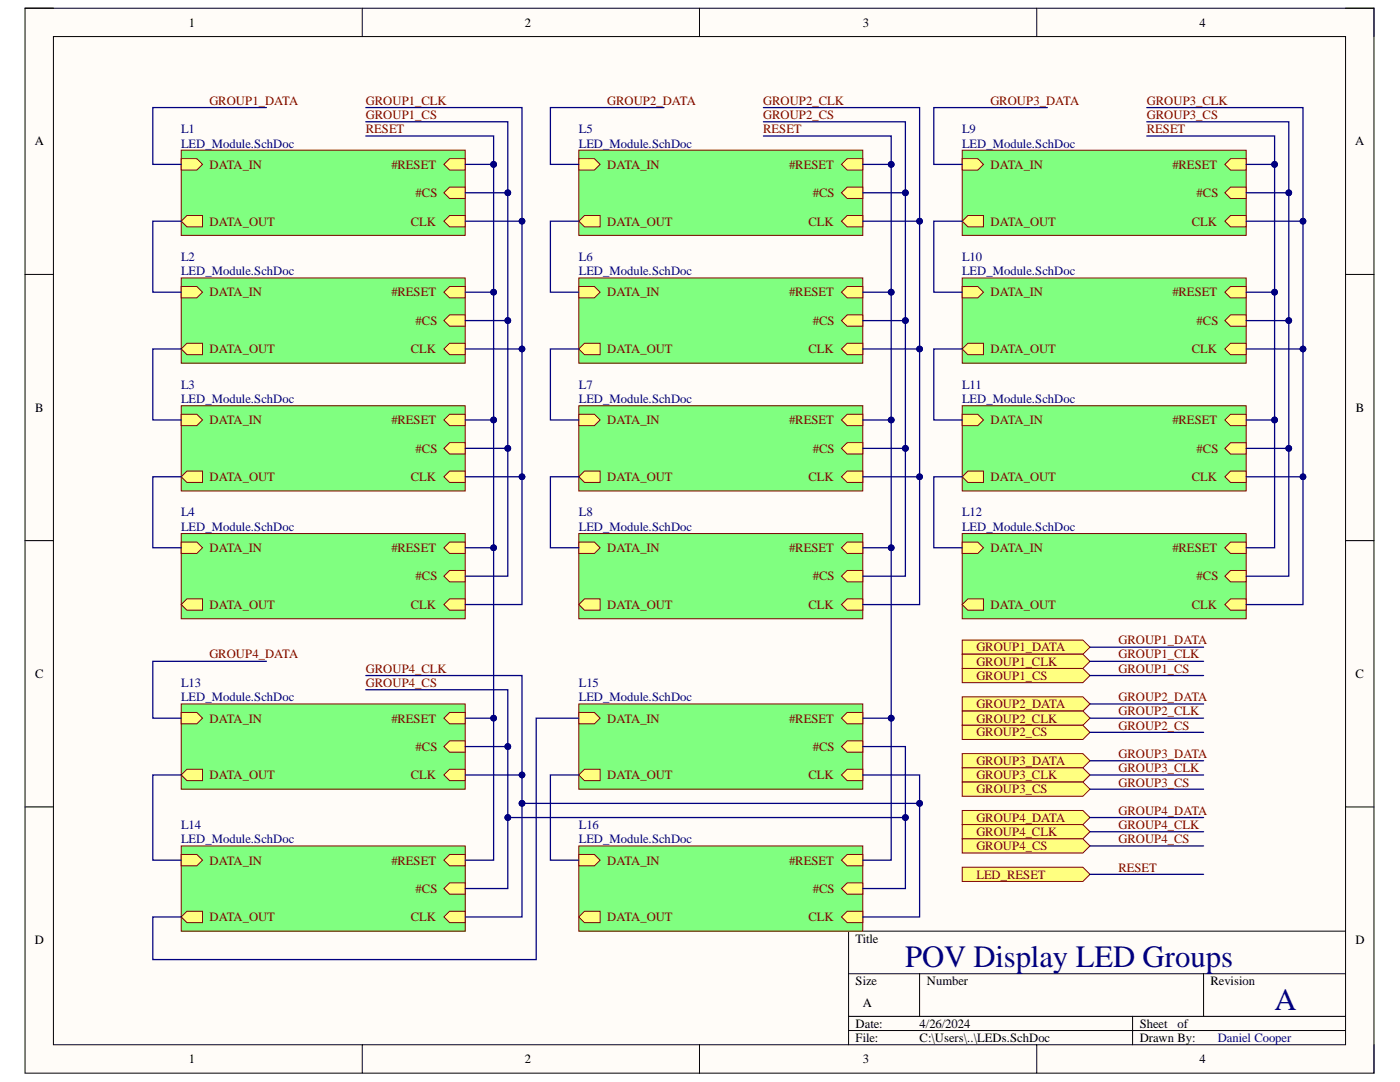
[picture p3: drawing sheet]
<svg xmlns="http://www.w3.org/2000/svg" width="279mm" height="216mm" viewBox="0 0 279 216" stroke-linecap="round" stroke-linejoin="round" font-family="sans-serif">
<defs><g id="words">
<g font-size="6.2" fill="#000080">
<text x="180.7" y="193">POV Display LED Groups</text>
<text x="254.4" y="201.4">A</text>
</g>
<g font-size="2.5">
<text x="37.7" y="5.3">1</text>
<text x="104.8" y="5.3">2</text>
<text x="172.2" y="5.3">3</text>
<text x="239.4" y="5.3">4</text>
<text x="6.9" y="29">A</text>
<text x="270.4" y="29">A</text>
<text x="7" y="82.2">B</text>
<text x="270.6" y="82.2">B</text>
<text x="7" y="135.3">C</text>
<text x="270.5" y="135.3">C</text>
<text x="6.9" y="188.4">D</text>
<text x="170.8" y="188.1">Title</text>
<text x="270.5" y="188.4">D</text>
<text x="170.8" y="196.5">Size</text>
<text x="185" y="196.5">Number</text>
<text x="241.6" y="196.5">Revision</text>
<text x="172.2" y="200.9">A</text>
<text x="170.8" y="205.1">Date:</text>
<text x="170.8" y="207.9">File:</text>
<text x="183.5" y="205.1">4/26/2024</text>
<text x="183.5" y="207.9">C:\Users\..\LEDs.SchDoc</text>
<text x="227.5" y="205.1">Sheet</text>
<text x="227.5" y="207.9">Drawn By:</text>
<text x="235" y="205.1">of</text>
<text x="37.7" y="212.2">1</text>
<text x="104.8" y="212.2">2</text>
<text x="172.2" y="212.2">3</text>
<text x="239.4" y="212.2">4</text>
</g>
<g font-size="2.5" fill="#800000">
<text x="41.8" y="20.9">GROUP1_DATA</text>
<text x="73" y="20.9">GROUP1_CLK</text>
<text x="73" y="23.8">GROUP1_CS</text>
<text x="121.2" y="20.9">GROUP2_DATA</text>
<text x="152.3" y="20.9">GROUP2_CLK</text>
<text x="152.3" y="23.8">GROUP2_CS</text>
<text x="197.7" y="20.9">GROUP3_DATA</text>
<text x="228.9" y="20.9">GROUP3_CLK</text>
<text x="228.9" y="23.8">GROUP3_CS</text>
<text x="73" y="26.6">RESET</text>
<text x="152.3" y="26.6">RESET</text>
<text x="228.9" y="26.6">RESET</text>
<text x="41.8" y="33.7">DATA_IN</text>
<text x="78.1" y="33.7">#RESET</text>
<text x="121.2" y="33.7">DATA_IN</text>
<text x="157.5" y="33.7">#RESET</text>
<text x="197.7" y="33.7">DATA_IN</text>
<text x="234" y="33.7">#RESET</text>
<text x="82.9" y="39.3">#CS</text>
<text x="162.2" y="39.3">#CS</text>
<text x="238.8" y="39.3">#CS</text>
<text x="41.8" y="45">DATA_OUT</text>
<text x="82" y="45">CLK</text>
<text x="121.2" y="45">DATA_OUT</text>
<text x="161.4" y="45">CLK</text>
<text x="197.7" y="45">DATA_OUT</text>
<text x="237.9" y="45">CLK</text>
<text x="41.8" y="59.1">DATA_IN</text>
<text x="78.1" y="59.1">#RESET</text>
<text x="121.2" y="59.1">DATA_IN</text>
<text x="157.5" y="59.1">#RESET</text>
<text x="197.7" y="59.1">DATA_IN</text>
<text x="234" y="59.1">#RESET</text>
<text x="82.9" y="64.8">#CS</text>
<text x="162.2" y="64.8">#CS</text>
<text x="238.8" y="64.8">#CS</text>
<text x="41.8" y="70.5">DATA_OUT</text>
<text x="82" y="70.5">CLK</text>
<text x="121.2" y="70.5">DATA_OUT</text>
<text x="161.4" y="70.5">CLK</text>
<text x="197.7" y="70.5">DATA_OUT</text>
<text x="237.9" y="70.5">CLK</text>
<text x="41.8" y="84.7">DATA_IN</text>
<text x="78.1" y="84.7">#RESET</text>
<text x="121.2" y="84.7">DATA_IN</text>
<text x="157.5" y="84.7">#RESET</text>
<text x="197.7" y="84.7">DATA_IN</text>
<text x="234" y="84.7">#RESET</text>
<text x="82.9" y="90.4">#CS</text>
<text x="162.2" y="90.4">#CS</text>
<text x="238.8" y="90.4">#CS</text>
<text x="41.8" y="96">DATA_OUT</text>
<text x="82" y="96">CLK</text>
<text x="121.2" y="96">DATA_OUT</text>
<text x="161.4" y="96">CLK</text>
<text x="197.7" y="96">DATA_OUT</text>
<text x="237.9" y="96">CLK</text>
<text x="41.8" y="110.2">DATA_IN</text>
<text x="78.1" y="110.2">#RESET</text>
<text x="121.2" y="110.2">DATA_IN</text>
<text x="157.5" y="110.2">#RESET</text>
<text x="197.7" y="110.2">DATA_IN</text>
<text x="234" y="110.2">#RESET</text>
<text x="82.9" y="115.8">#CS</text>
<text x="162.2" y="115.8">#CS</text>
<text x="238.8" y="115.8">#CS</text>
<text x="41.8" y="121.5">DATA_OUT</text>
<text x="82" y="121.5">CLK</text>
<text x="121.2" y="121.5">DATA_OUT</text>
<text x="161.4" y="121.5">CLK</text>
<text x="197.7" y="121.5">DATA_OUT</text>
<text x="237.9" y="121.5">CLK</text>
<text x="41.8" y="131.4">GROUP4_DATA</text>
<text x="194.9" y="130">GROUP1_DATA</text>
<text x="223.2" y="128.6">GROUP1_DATA</text>
<text x="223.2" y="131.4">GROUP1_CLK</text>
<text x="73" y="134.3">GROUP4_CLK</text>
<text x="73" y="137.1">GROUP4_CS</text>
<text x="194.9" y="132.8">GROUP1_CLK</text>
<text x="194.9" y="135.6">GROUP1_CS</text>
<text x="223.2" y="134.3">GROUP1_CS</text>
<text x="194.9" y="141.3">GROUP2_DATA</text>
<text x="223.2" y="139.9">GROUP2_DATA</text>
<text x="223.2" y="142.7">GROUP2_CLK</text>
<text x="41.8" y="144.2">DATA_IN</text>
<text x="78.1" y="144.2">#RESET</text>
<text x="82.9" y="149.8">#CS</text>
<text x="121.2" y="144.2">DATA_IN</text>
<text x="157.5" y="144.2">#RESET</text>
<text x="162.2" y="149.8">#CS</text>
<text x="194.9" y="144.2">GROUP2_CLK</text>
<text x="194.9" y="147">GROUP2_CS</text>
<text x="223.2" y="145.6">GROUP2_CS</text>
<text x="41.8" y="155.5">DATA_OUT</text>
<text x="82" y="155.5">CLK</text>
<text x="121.2" y="155.5">DATA_OUT</text>
<text x="161.4" y="155.5">CLK</text>
<text x="194.9" y="152.6">GROUP3_DATA</text>
<text x="194.9" y="155.5">GROUP3_CLK</text>
<text x="223.2" y="151.3">GROUP3_DATA</text>
<text x="223.2" y="154.1">GROUP3_CLK</text>
<text x="194.9" y="158.3">GROUP3_CS</text>
<text x="223.2" y="156.9">GROUP3_CS</text>
<text x="194.9" y="164">GROUP4_DATA</text>
<text x="194.9" y="166.8">GROUP4_CLK</text>
<text x="223.2" y="162.6">GROUP4_DATA</text>
<text x="223.2" y="165.4">GROUP4_CLK</text>
<text x="41.8" y="172.5">DATA_IN</text>
<text x="78.1" y="172.5">#RESET</text>
<text x="121.2" y="172.5">DATA_IN</text>
<text x="157.5" y="172.5">#RESET</text>
<text x="194.9" y="169.6">GROUP4_CS</text>
<text x="223.2" y="168.3">GROUP4_CS</text>
<text x="223.2" y="173.9">RESET</text>
<text x="82.9" y="178.2">#CS</text>
<text x="162.2" y="178.2">#CS</text>
<text x="194.9" y="175.3">LED_RESET</text>
<text x="41.8" y="183.8">DATA_OUT</text>
<text x="82" y="183.8">CLK</text>
<text x="121.2" y="183.8">DATA_OUT</text>
<text x="161.4" y="183.8">CLK</text>
</g>
<g font-size="2.5" fill="#000080">
<text x="36.1" y="26.6">L1</text>
<text x="36.1" y="29.4">LED_Module.SchDoc</text>
<text x="115.5" y="26.6">L5</text>
<text x="115.5" y="29.4">LED_Module.SchDoc</text>
<text x="192" y="26.6">L9</text>
<text x="192" y="29.4">LED_Module.SchDoc</text>
<text x="36.1" y="52">L2</text>
<text x="115.5" y="52">L6</text>
<text x="192" y="52">L10</text>
<text x="36.1" y="54.9">LED_Module.SchDoc</text>
<text x="115.5" y="54.9">LED_Module.SchDoc</text>
<text x="192" y="54.9">LED_Module.SchDoc</text>
<text x="36.1" y="77.6">L3</text>
<text x="115.5" y="77.6">L7</text>
<text x="192" y="77.6">L11</text>
<text x="36.1" y="80.4">LED_Module.SchDoc</text>
<text x="115.5" y="80.4">LED_Module.SchDoc</text>
<text x="192" y="80.4">LED_Module.SchDoc</text>
<text x="36.1" y="103">L4</text>
<text x="36.1" y="105.9">LED_Module.SchDoc</text>
<text x="115.5" y="103">L8</text>
<text x="115.5" y="105.9">LED_Module.SchDoc</text>
<text x="192" y="103">L12</text>
<text x="192" y="105.9">LED_Module.SchDoc</text>
<text x="36.1" y="137.1">L13</text>
<text x="115.5" y="137.1">L15</text>
<text x="36.1" y="139.9">LED_Module.SchDoc</text>
<text x="115.5" y="139.9">LED_Module.SchDoc</text>
<text x="36.1" y="165.4">L14</text>
<text x="115.5" y="165.4">L16</text>
<text x="36.1" y="168.3">LED_Module.SchDoc</text>
<text x="115.5" y="168.3">LED_Module.SchDoc</text>
<text x="243" y="207.9">Daniel Cooper</text>
</g>
</g></defs>
<path d="M5 1.6h269.2v212.5h-269.2z" fill-rule="evenodd" fill="#fffcf8"/>
<path d="M5 1.6h269.2v212.5h-269.2z" fill="none" stroke="#000" stroke-width=".2"/>
<path d="M10.7 7.3h257.8v201.2h-257.8z" fill-rule="evenodd" fill="#fffcf8"/>
<g fill="none" stroke="#000" stroke-width=".2">
<path d="M5 1.6h5.7M10.7 7.3h257.8v201.2h-257.8zM72.3 1.6v5.7M139.6 1.6v5.7M206.9 1.6v5.7M268.5 1.6h5.7v5.7M5 54.8h5.7M268.5 54.8h5.7M5 107.9h5.7M268.5 107.9h5.7M5 161h5.7M268.5 161h5.7"/>
<path d="M169.4 194.3h99.1M183.5 194.3v8.5M240.2 194.3v8.5M268.5 185.8h-99.1v22.7M72.3 208.5v5.6M139.6 208.5v5.6M169.4 202.8h99.1M169.4 205.6h99.1M206.9 208.5v5.6M226 202.8v5.7M274.2 208.5v5.6"/>
</g>
<path d="M36.2 30h56.6v17h-56.6z" fill-rule="evenodd" fill="#80ff80"/>
<path d="M36.2 30h56.6v17h-56.6z" fill="none" stroke="#800000" stroke-width=".2"/>
<path d="M36.2 31.7h3.1l1.1 1.1-1.1 1.1h-3.1z" fill-rule="evenodd" fill="#ffff80"/>
<path d="M36.2 31.7h3.1l1.1 1.1-1.1 1.1h-3.1z" fill="none" stroke="#800000" stroke-width=".2"/>
<path d="M88.6 38.5l1.1-1.2h3.1v2.3h-3.1z" fill-rule="evenodd" fill="#ffff80"/>
<path d="M88.6 38.5l1.1-1.2h3.1v2.3h-3.1z" fill="none" stroke="#800000" stroke-width=".2"/>
<path d="M88.6 32.8l1.1-1.1h3.1v2.2h-3.1z" fill-rule="evenodd" fill="#ffff80"/>
<path d="M88.6 32.8l1.1-1.1h3.1v2.2h-3.1z" fill="none" stroke="#800000" stroke-width=".2"/>
<path d="M88.6 44.1l1.1-1.1h3.1v2.3h-3.1z" fill-rule="evenodd" fill="#ffff80"/>
<path d="M88.6 44.1l1.1-1.1h3.1v2.3h-3.1z" fill="none" stroke="#800000" stroke-width=".2"/>
<path d="M36.2 44.1l1.1-1.1h3.1v2.3h-3.1z" fill-rule="evenodd" fill="#ffff80"/>
<path d="M36.2 44.1l1.1-1.1h3.1v2.3h-3.1z" fill="none" stroke="#800000" stroke-width=".2"/>
<path d="M36.2 55.5h56.6v17h-56.6z" fill-rule="evenodd" fill="#80ff80"/>
<path d="M36.2 55.5h56.6v17h-56.6z" fill="none" stroke="#800000" stroke-width=".2"/>
<path d="M36.2 57.2h3.1l1.1 1.1-1.1 1.1h-3.1z" fill-rule="evenodd" fill="#ffff80"/>
<path d="M36.2 57.2h3.1l1.1 1.1-1.1 1.1h-3.1z" fill="none" stroke="#800000" stroke-width=".2"/>
<path d="M88.6 64l1.1-1.2h3.1v2.3h-3.1z" fill-rule="evenodd" fill="#ffff80"/>
<path d="M88.6 64l1.1-1.2h3.1v2.3h-3.1z" fill="none" stroke="#800000" stroke-width=".2"/>
<path d="M88.6 58.3l1.1-1.1h3.1v2.2h-3.1z" fill-rule="evenodd" fill="#ffff80"/>
<path d="M88.6 58.3l1.1-1.1h3.1v2.2h-3.1z" fill="none" stroke="#800000" stroke-width=".2"/>
<path d="M88.6 69.6l1.1-1.1h3.1v2.3h-3.1z" fill-rule="evenodd" fill="#ffff80"/>
<path d="M88.6 69.6l1.1-1.1h3.1v2.3h-3.1z" fill="none" stroke="#800000" stroke-width=".2"/>
<path d="M36.2 69.6l1.1-1.1h3.1v2.3h-3.1z" fill-rule="evenodd" fill="#ffff80"/>
<path d="M36.2 69.6l1.1-1.1h3.1v2.3h-3.1z" fill="none" stroke="#800000" stroke-width=".2"/>
<path d="M36.2 81h56.6v17h-56.6z" fill-rule="evenodd" fill="#80ff80"/>
<path d="M36.2 81h56.6v17h-56.6z" fill="none" stroke="#800000" stroke-width=".2"/>
<path d="M36.2 82.7h3.1l1.1 1.1-1.1 1.1h-3.1z" fill-rule="evenodd" fill="#ffff80"/>
<path d="M36.2 82.7h3.1l1.1 1.1-1.1 1.1h-3.1z" fill="none" stroke="#800000" stroke-width=".2"/>
<path d="M88.6 89.5l1.1-1.2h3.1v2.3h-3.1z" fill-rule="evenodd" fill="#ffff80"/>
<path d="M88.6 89.5l1.1-1.2h3.1v2.3h-3.1z" fill="none" stroke="#800000" stroke-width=".2"/>
<path d="M88.6 83.8l1.1-1.1h3.1v2.2h-3.1z" fill-rule="evenodd" fill="#ffff80"/>
<path d="M88.6 83.8l1.1-1.1h3.1v2.2h-3.1z" fill="none" stroke="#800000" stroke-width=".2"/>
<path d="M88.6 95.1l1.1-1.1h3.1v2.3h-3.1z" fill-rule="evenodd" fill="#ffff80"/>
<path d="M88.6 95.1l1.1-1.1h3.1v2.3h-3.1z" fill="none" stroke="#800000" stroke-width=".2"/>
<path d="M37.3 94h3.1v2.3h-3.1l-1.1-1.2z" fill-rule="evenodd" fill="#ffff80"/>
<path d="M37.3 94h3.1v2.3h-3.1l-1.1-1.2z" fill="none" stroke="#800000" stroke-width=".2"/>
<path d="M36.2 106.5h56.6v17h-56.6z" fill-rule="evenodd" fill="#80ff80"/>
<path d="M36.2 106.5h56.6v17h-56.6z" fill="none" stroke="#800000" stroke-width=".2"/>
<path d="M36.2 108.2h3.1l1.1 1.1-1.1 1.1h-3.1z" fill-rule="evenodd" fill="#ffff80"/>
<path d="M36.2 108.2h3.1l1.1 1.1-1.1 1.1h-3.1z" fill="none" stroke="#800000" stroke-width=".2"/>
<path d="M88.6 115l1.1-1.2h3.1v2.3h-3.1z" fill-rule="evenodd" fill="#ffff80"/>
<path d="M88.6 115l1.1-1.2h3.1v2.3h-3.1z" fill="none" stroke="#800000" stroke-width=".2"/>
<path d="M88.6 109.3l1.1-1.1h3.1v2.2h-3.1z" fill-rule="evenodd" fill="#ffff80"/>
<path d="M88.6 109.3l1.1-1.1h3.1v2.2h-3.1z" fill="none" stroke="#800000" stroke-width=".2"/>
<path d="M88.6 120.6l1.1-1.1h3.1v2.3h-3.1z" fill-rule="evenodd" fill="#ffff80"/>
<path d="M88.6 120.6l1.1-1.1h3.1v2.3h-3.1z" fill="none" stroke="#800000" stroke-width=".2"/>
<path d="M36.2 120.6l1.1-1.1h3.1v2.3h-3.1z" fill-rule="evenodd" fill="#ffff80"/>
<path d="M36.2 120.6l1.1-1.1h3.1v2.3h-3.1z" fill="none" stroke="#800000" stroke-width=".2"/>
<path d="M115.5 30h56.7v17h-56.7z" fill-rule="evenodd" fill="#80ff80"/>
<path d="M115.5 30h56.7v17h-56.7z" fill="none" stroke="#800000" stroke-width=".2"/>
<path d="M115.5 31.7h3.1l1.2 1.1-1.2 1.1h-3.1z" fill-rule="evenodd" fill="#ffff80"/>
<path d="M115.5 31.7h3.1l1.2 1.1-1.2 1.1h-3.1z" fill="none" stroke="#800000" stroke-width=".2"/>
<path d="M167.9 38.5l1.2-1.2h3.1v2.3h-3.1z" fill-rule="evenodd" fill="#ffff80"/>
<path d="M167.9 38.5l1.2-1.2h3.1v2.3h-3.1z" fill="none" stroke="#800000" stroke-width=".2"/>
<path d="M167.9 32.8l1.2-1.1h3.1v2.2h-3.1z" fill-rule="evenodd" fill="#ffff80"/>
<path d="M167.9 32.8l1.2-1.1h3.1v2.2h-3.1z" fill="none" stroke="#800000" stroke-width=".2"/>
<path d="M167.9 44.1l1.2-1.1h3.1v2.3h-3.1z" fill-rule="evenodd" fill="#ffff80"/>
<path d="M167.9 44.1l1.2-1.1h3.1v2.3h-3.1z" fill="none" stroke="#800000" stroke-width=".2"/>
<path d="M115.5 44.1l1.1-1.1h3.2v2.3h-3.2z" fill-rule="evenodd" fill="#ffff80"/>
<path d="M115.5 44.1l1.1-1.1h3.2v2.3h-3.2z" fill="none" stroke="#800000" stroke-width=".2"/>
<path d="M115.5 55.5h56.7v17h-56.7z" fill-rule="evenodd" fill="#80ff80"/>
<path d="M115.5 55.5h56.7v17h-56.7z" fill="none" stroke="#800000" stroke-width=".2"/>
<path d="M115.5 57.2h3.1l1.2 1.1-1.2 1.1h-3.1z" fill-rule="evenodd" fill="#ffff80"/>
<path d="M115.5 57.2h3.1l1.2 1.1-1.2 1.1h-3.1z" fill="none" stroke="#800000" stroke-width=".2"/>
<path d="M167.9 64l1.2-1.2h3.1v2.3h-3.1z" fill-rule="evenodd" fill="#ffff80"/>
<path d="M167.9 64l1.2-1.2h3.1v2.3h-3.1z" fill="none" stroke="#800000" stroke-width=".2"/>
<path d="M167.9 58.3l1.2-1.1h3.1v2.2h-3.1z" fill-rule="evenodd" fill="#ffff80"/>
<path d="M167.9 58.3l1.2-1.1h3.1v2.2h-3.1z" fill="none" stroke="#800000" stroke-width=".2"/>
<path d="M167.9 69.6l1.2-1.1h3.1v2.3h-3.1z" fill-rule="evenodd" fill="#ffff80"/>
<path d="M167.9 69.6l1.2-1.1h3.1v2.3h-3.1z" fill="none" stroke="#800000" stroke-width=".2"/>
<path d="M115.5 69.6l1.1-1.1h3.2v2.3h-3.2z" fill-rule="evenodd" fill="#ffff80"/>
<path d="M115.5 69.6l1.1-1.1h3.2v2.3h-3.2z" fill="none" stroke="#800000" stroke-width=".2"/>
<path d="M115.5 81h56.7v17h-56.7z" fill-rule="evenodd" fill="#80ff80"/>
<path d="M115.5 81h56.7v17h-56.7z" fill="none" stroke="#800000" stroke-width=".2"/>
<path d="M115.5 82.7h3.1l1.2 1.1-1.2 1.1h-3.1z" fill-rule="evenodd" fill="#ffff80"/>
<path d="M115.5 82.7h3.1l1.2 1.1-1.2 1.1h-3.1z" fill="none" stroke="#800000" stroke-width=".2"/>
<path d="M167.9 89.5l1.2-1.2h3.1v2.3h-3.1z" fill-rule="evenodd" fill="#ffff80"/>
<path d="M167.9 89.5l1.2-1.2h3.1v2.3h-3.1z" fill="none" stroke="#800000" stroke-width=".2"/>
<path d="M167.9 83.8l1.2-1.1h3.1v2.2h-3.1z" fill-rule="evenodd" fill="#ffff80"/>
<path d="M167.9 83.8l1.2-1.1h3.1v2.2h-3.1z" fill="none" stroke="#800000" stroke-width=".2"/>
<path d="M167.9 95.1l1.2-1.1h3.1v2.3h-3.1z" fill-rule="evenodd" fill="#ffff80"/>
<path d="M167.9 95.1l1.2-1.1h3.1v2.3h-3.1z" fill="none" stroke="#800000" stroke-width=".2"/>
<path d="M116.6 94h3.2v2.3h-3.2l-1.1-1.2z" fill-rule="evenodd" fill="#ffff80"/>
<path d="M116.6 94h3.2v2.3h-3.2l-1.1-1.2z" fill="none" stroke="#800000" stroke-width=".2"/>
<path d="M115.5 106.5h56.7v17h-56.7z" fill-rule="evenodd" fill="#80ff80"/>
<path d="M115.5 106.5h56.7v17h-56.7z" fill="none" stroke="#800000" stroke-width=".2"/>
<path d="M115.5 108.2h3.1l1.2 1.1-1.2 1.1h-3.1z" fill-rule="evenodd" fill="#ffff80"/>
<path d="M115.5 108.2h3.1l1.2 1.1-1.2 1.1h-3.1z" fill="none" stroke="#800000" stroke-width=".2"/>
<path d="M167.9 115l1.2-1.2h3.1v2.3h-3.1z" fill-rule="evenodd" fill="#ffff80"/>
<path d="M167.9 115l1.2-1.2h3.1v2.3h-3.1z" fill="none" stroke="#800000" stroke-width=".2"/>
<path d="M167.9 109.3l1.2-1.1h3.1v2.2h-3.1z" fill-rule="evenodd" fill="#ffff80"/>
<path d="M167.9 109.3l1.2-1.1h3.1v2.2h-3.1z" fill="none" stroke="#800000" stroke-width=".2"/>
<path d="M167.9 120.6l1.2-1.1h3.1v2.3h-3.1z" fill-rule="evenodd" fill="#ffff80"/>
<path d="M167.9 120.6l1.2-1.1h3.1v2.3h-3.1z" fill="none" stroke="#800000" stroke-width=".2"/>
<path d="M115.5 120.6l1.1-1.1h3.2v2.3h-3.2z" fill-rule="evenodd" fill="#ffff80"/>
<path d="M115.5 120.6l1.1-1.1h3.2v2.3h-3.2z" fill="none" stroke="#800000" stroke-width=".2"/>
<path d="M192 30h56.7v17h-56.7z" fill-rule="evenodd" fill="#80ff80"/>
<path d="M192 30h56.7v17h-56.7z" fill="none" stroke="#800000" stroke-width=".2"/>
<path d="M192 31.7h3.1l1.2 1.1-1.2 1.1h-3.1z" fill-rule="evenodd" fill="#ffff80"/>
<path d="M192 31.7h3.1l1.2 1.1-1.2 1.1h-3.1z" fill="none" stroke="#800000" stroke-width=".2"/>
<path d="M244.5 38.5l1.1-1.2h3.1v2.3h-3.1z" fill-rule="evenodd" fill="#ffff80"/>
<path d="M244.5 38.5l1.1-1.2h3.1v2.3h-3.1z" fill="none" stroke="#800000" stroke-width=".2"/>
<path d="M245.6 31.7h3.1v2.2h-3.1l-1.1-1.1z" fill-rule="evenodd" fill="#ffff80"/>
<path d="M245.6 31.7h3.1v2.2h-3.1l-1.1-1.1z" fill="none" stroke="#800000" stroke-width=".2"/>
<path d="M244.5 44.1l1.1-1.1h3.1v2.3h-3.1z" fill-rule="evenodd" fill="#ffff80"/>
<path d="M244.5 44.1l1.1-1.1h3.1v2.3h-3.1z" fill="none" stroke="#800000" stroke-width=".2"/>
<path d="M192 44.1l1.2-1.1h3.1v2.3h-3.1z" fill-rule="evenodd" fill="#ffff80"/>
<path d="M192 44.1l1.2-1.1h3.1v2.3h-3.1z" fill="none" stroke="#800000" stroke-width=".2"/>
<path d="M192 55.5h56.7v17h-56.7z" fill-rule="evenodd" fill="#80ff80"/>
<path d="M192 55.5h56.7v17h-56.7z" fill="none" stroke="#800000" stroke-width=".2"/>
<path d="M192 57.2h3.1l1.2 1.1-1.2 1.1h-3.1z" fill-rule="evenodd" fill="#ffff80"/>
<path d="M192 57.2h3.1l1.2 1.1-1.2 1.1h-3.1z" fill="none" stroke="#800000" stroke-width=".2"/>
<path d="M245.6 62.8h3.1v2.3h-3.1l-1.1-1.1z" fill-rule="evenodd" fill="#ffff80"/>
<path d="M245.6 62.8h3.1v2.3h-3.1l-1.1-1.1z" fill="none" stroke="#800000" stroke-width=".2"/>
<path d="M244.5 58.3l1.1-1.1h3.1v2.2h-3.1z" fill-rule="evenodd" fill="#ffff80"/>
<path d="M244.5 58.3l1.1-1.1h3.1v2.2h-3.1z" fill="none" stroke="#800000" stroke-width=".2"/>
<path d="M244.5 69.6l1.1-1.1h3.1v2.3h-3.1z" fill-rule="evenodd" fill="#ffff80"/>
<path d="M244.5 69.6l1.1-1.1h3.1v2.3h-3.1z" fill="none" stroke="#800000" stroke-width=".2"/>
<path d="M192 69.6l1.2-1.1h3.1v2.3h-3.1z" fill-rule="evenodd" fill="#ffff80"/>
<path d="M192 69.6l1.2-1.1h3.1v2.3h-3.1z" fill="none" stroke="#800000" stroke-width=".2"/>
<path d="M192 81h56.7v17h-56.7z" fill-rule="evenodd" fill="#80ff80"/>
<path d="M192 81h56.7v17h-56.7z" fill="none" stroke="#800000" stroke-width=".2"/>
<path d="M192 82.7h3.1l1.2 1.1-1.2 1.1h-3.1z" fill-rule="evenodd" fill="#ffff80"/>
<path d="M192 82.7h3.1l1.2 1.1-1.2 1.1h-3.1z" fill="none" stroke="#800000" stroke-width=".2"/>
<path d="M244.5 89.5l1.1-1.2h3.1v2.3h-3.1z" fill-rule="evenodd" fill="#ffff80"/>
<path d="M244.5 89.5l1.1-1.2h3.1v2.3h-3.1z" fill="none" stroke="#800000" stroke-width=".2"/>
<path d="M244.5 83.8l1.1-1.1h3.1v2.2h-3.1z" fill-rule="evenodd" fill="#ffff80"/>
<path d="M244.5 83.8l1.1-1.1h3.1v2.2h-3.1z" fill="none" stroke="#800000" stroke-width=".2"/>
<path d="M245.6 94h3.1v2.3h-3.1l-1.1-1.2z" fill-rule="evenodd" fill="#ffff80"/>
<path d="M245.6 94h3.1v2.3h-3.1l-1.1-1.2z" fill="none" stroke="#800000" stroke-width=".2"/>
<path d="M193.2 94h3.1v2.3h-3.1l-1.2-1.2z" fill-rule="evenodd" fill="#ffff80"/>
<path d="M193.2 94h3.1v2.3h-3.1l-1.2-1.2z" fill="none" stroke="#800000" stroke-width=".2"/>
<path d="M192 106.5h56.7v17h-56.7z" fill-rule="evenodd" fill="#80ff80"/>
<path d="M192 106.5h56.7v17h-56.7z" fill="none" stroke="#800000" stroke-width=".2"/>
<path d="M192 108.2h3.1l1.2 1.1-1.2 1.1h-3.1z" fill-rule="evenodd" fill="#ffff80"/>
<path d="M192 108.2h3.1l1.2 1.1-1.2 1.1h-3.1z" fill="none" stroke="#800000" stroke-width=".2"/>
<path d="M244.5 115l1.1-1.2h3.1v2.3h-3.1z" fill-rule="evenodd" fill="#ffff80"/>
<path d="M244.5 115l1.1-1.2h3.1v2.3h-3.1z" fill="none" stroke="#800000" stroke-width=".2"/>
<path d="M244.5 109.3l1.1-1.1h3.1v2.2h-3.1z" fill-rule="evenodd" fill="#ffff80"/>
<path d="M244.5 109.3l1.1-1.1h3.1v2.2h-3.1z" fill="none" stroke="#800000" stroke-width=".2"/>
<path d="M244.5 120.6l1.1-1.1h3.1v2.3h-3.1z" fill-rule="evenodd" fill="#ffff80"/>
<path d="M244.5 120.6l1.1-1.1h3.1v2.3h-3.1z" fill="none" stroke="#800000" stroke-width=".2"/>
<path d="M192 120.6l1.2-1.1h3.1v2.3h-3.1z" fill-rule="evenodd" fill="#ffff80"/>
<path d="M192 120.6l1.2-1.1h3.1v2.3h-3.1z" fill="none" stroke="#800000" stroke-width=".2"/>
<path d="M36.2 140.5h56.6v17h-56.6z" fill-rule="evenodd" fill="#80ff80"/>
<path d="M36.2 140.5h56.6v17h-56.6z" fill="none" stroke="#800000" stroke-width=".2"/>
<path d="M36.2 142.2h3.1l1.1 1.1-1.1 1.1h-3.1z" fill-rule="evenodd" fill="#ffff80"/>
<path d="M36.2 142.2h3.1l1.1 1.1-1.1 1.1h-3.1z" fill="none" stroke="#800000" stroke-width=".2"/>
<path d="M88.6 149l1.1-1.2h3.1v2.3h-3.1z" fill-rule="evenodd" fill="#ffff80"/>
<path d="M88.6 149l1.1-1.2h3.1v2.3h-3.1z" fill="none" stroke="#800000" stroke-width=".2"/>
<path d="M88.6 143.3l1.1-1.1h3.1v2.2h-3.1z" fill-rule="evenodd" fill="#ffff80"/>
<path d="M88.6 143.3l1.1-1.1h3.1v2.2h-3.1z" fill="none" stroke="#800000" stroke-width=".2"/>
<path d="M88.6 154.6l1.1-1.1h3.1v2.3h-3.1z" fill-rule="evenodd" fill="#ffff80"/>
<path d="M88.6 154.6l1.1-1.1h3.1v2.3h-3.1z" fill="none" stroke="#800000" stroke-width=".2"/>
<path d="M36.2 154.6l1.1-1.1h3.1v2.3h-3.1z" fill-rule="evenodd" fill="#ffff80"/>
<path d="M36.2 154.6l1.1-1.1h3.1v2.3h-3.1z" fill="none" stroke="#800000" stroke-width=".2"/>
<path d="M36.2 168.8h56.6v17h-56.6z" fill-rule="evenodd" fill="#80ff80"/>
<path d="M36.2 168.8h56.6v17h-56.6z" fill="none" stroke="#800000" stroke-width=".2"/>
<path d="M36.2 170.5h3.1l1.1 1.1-1.1 1.2h-3.1z" fill-rule="evenodd" fill="#ffff80"/>
<path d="M36.2 170.5h3.1l1.1 1.1-1.1 1.2h-3.1z" fill="none" stroke="#800000" stroke-width=".2"/>
<path d="M88.6 177.3l1.1-1.1h3.1v2.2h-3.1z" fill-rule="evenodd" fill="#ffff80"/>
<path d="M88.6 177.3l1.1-1.1h3.1v2.2h-3.1z" fill="none" stroke="#800000" stroke-width=".2"/>
<path d="M88.6 171.6l1.1-1.1h3.1v2.3h-3.1z" fill-rule="evenodd" fill="#ffff80"/>
<path d="M88.6 171.6l1.1-1.1h3.1v2.3h-3.1z" fill="none" stroke="#800000" stroke-width=".2"/>
<path d="M88.6 183l1.1-1.2h3.1v2.3h-3.1z" fill-rule="evenodd" fill="#ffff80"/>
<path d="M88.6 183l1.1-1.2h3.1v2.3h-3.1z" fill="none" stroke="#800000" stroke-width=".2"/>
<path d="M36.2 183l1.1-1.2h3.1v2.3h-3.1z" fill-rule="evenodd" fill="#ffff80"/>
<path d="M36.2 183l1.1-1.2h3.1v2.3h-3.1z" fill="none" stroke="#800000" stroke-width=".2"/>
<path d="M115.5 140.5h56.7v17h-56.7z" fill-rule="evenodd" fill="#80ff80"/>
<path d="M115.5 140.5h56.7v17h-56.7z" fill="none" stroke="#800000" stroke-width=".2"/>
<path d="M115.5 142.2h3.1l1.2 1.1-1.2 1.1h-3.1z" fill-rule="evenodd" fill="#ffff80"/>
<path d="M115.5 142.2h3.1l1.2 1.1-1.2 1.1h-3.1z" fill="none" stroke="#800000" stroke-width=".2"/>
<path d="M167.9 149l1.2-1.2h3.1v2.3h-3.1z" fill-rule="evenodd" fill="#ffff80"/>
<path d="M167.9 149l1.2-1.2h3.1v2.3h-3.1z" fill="none" stroke="#800000" stroke-width=".2"/>
<path d="M167.9 143.3l1.2-1.1h3.1v2.2h-3.1z" fill-rule="evenodd" fill="#ffff80"/>
<path d="M167.9 143.3l1.2-1.1h3.1v2.2h-3.1z" fill="none" stroke="#800000" stroke-width=".2"/>
<path d="M167.9 154.6l1.2-1.1h3.1v2.3h-3.1z" fill-rule="evenodd" fill="#ffff80"/>
<path d="M167.9 154.6l1.2-1.1h3.1v2.3h-3.1z" fill="none" stroke="#800000" stroke-width=".2"/>
<path d="M115.5 154.6l1.1-1.1h3.2v2.3h-3.2z" fill-rule="evenodd" fill="#ffff80"/>
<path d="M115.5 154.6l1.1-1.1h3.2v2.3h-3.2z" fill="none" stroke="#800000" stroke-width=".2"/>
<path d="M115.5 168.8h56.7v17h-56.7z" fill-rule="evenodd" fill="#80ff80"/>
<path d="M115.5 168.8h56.7v17h-56.7z" fill="none" stroke="#800000" stroke-width=".2"/>
<path d="M115.5 170.5h3.1l1.2 1.1-1.2 1.2h-3.1z" fill-rule="evenodd" fill="#ffff80"/>
<path d="M115.5 170.5h3.1l1.2 1.1-1.2 1.2h-3.1z" fill="none" stroke="#800000" stroke-width=".2"/>
<path d="M167.9 177.3l1.2-1.1h3.1v2.2h-3.1z" fill-rule="evenodd" fill="#ffff80"/>
<path d="M167.9 177.3l1.2-1.1h3.1v2.2h-3.1z" fill="none" stroke="#800000" stroke-width=".2"/>
<path d="M167.9 171.6l1.2-1.1h3.1v2.3h-3.1z" fill-rule="evenodd" fill="#ffff80"/>
<path d="M167.9 171.6l1.2-1.1h3.1v2.3h-3.1z" fill="none" stroke="#800000" stroke-width=".2"/>
<path d="M167.9 183l1.2-1.2h3.1v2.3h-3.1z" fill-rule="evenodd" fill="#ffff80"/>
<path d="M167.9 183l1.2-1.2h3.1v2.3h-3.1z" fill="none" stroke="#800000" stroke-width=".2"/>
<path d="M115.5 183l1.1-1.2h3.2v2.3h-3.2z" fill-rule="evenodd" fill="#ffff80"/>
<path d="M115.5 183l1.1-1.2h3.2v2.3h-3.2z" fill="none" stroke="#800000" stroke-width=".2"/>
<path d="M192 127.7h24.1l1.4 1.4-1.4 1.4h-24.1z" fill-rule="evenodd" fill="#ffff80"/>
<path d="M192 127.7h24.1l1.4 1.4-1.4 1.4h-24.1z" fill="none" stroke="#800000" stroke-width=".2"/>
<path d="M192 130.5h24.1l1.4 1.5-1.4 1.4h-24.1z" fill-rule="evenodd" fill="#ffff80"/>
<path d="M192 130.5h24.1l1.4 1.5-1.4 1.4h-24.1z" fill="none" stroke="#800000" stroke-width=".2"/>
<path d="M192 133.4h24.1l1.4 1.4-1.4 1.4h-24.1z" fill-rule="evenodd" fill="#ffff80"/>
<path d="M192 133.4h24.1l1.4 1.4-1.4 1.4h-24.1z" fill="none" stroke="#800000" stroke-width=".2"/>
<path d="M192 139h24.1l1.4 1.5-1.4 1.4h-24.1z" fill-rule="evenodd" fill="#ffff80"/>
<path d="M192 139h24.1l1.4 1.5-1.4 1.4h-24.1z" fill="none" stroke="#800000" stroke-width=".2"/>
<path d="M192 141.9h24.1l1.4 1.4-1.4 1.4h-24.1z" fill-rule="evenodd" fill="#ffff80"/>
<path d="M192 141.9h24.1l1.4 1.4-1.4 1.4h-24.1z" fill="none" stroke="#800000" stroke-width=".2"/>
<path d="M192 144.7h24.1l1.4 1.4-1.4 1.5h-24.1z" fill-rule="evenodd" fill="#ffff80"/>
<path d="M192 144.7h24.1l1.4 1.4-1.4 1.5h-24.1z" fill="none" stroke="#800000" stroke-width=".2"/>
<path d="M192 150.4h24.1l1.4 1.4-1.4 1.4h-24.1z" fill-rule="evenodd" fill="#ffff80"/>
<path d="M192 150.4h24.1l1.4 1.4-1.4 1.4h-24.1z" fill="none" stroke="#800000" stroke-width=".2"/>
<path d="M192 153.2h24.1l1.4 1.4-1.4 1.5h-24.1z" fill-rule="evenodd" fill="#ffff80"/>
<path d="M192 153.2h24.1l1.4 1.4-1.4 1.5h-24.1z" fill="none" stroke="#800000" stroke-width=".2"/>
<path d="M192 156.1h24.1l1.4 1.4-1.4 1.4h-24.1z" fill-rule="evenodd" fill="#ffff80"/>
<path d="M192 156.1h24.1l1.4 1.4-1.4 1.4h-24.1z" fill="none" stroke="#800000" stroke-width=".2"/>
<path d="M192 161.7h24.1l1.4 1.4-1.4 1.4h-24.1z" fill-rule="evenodd" fill="#ffff80"/>
<path d="M192 161.7h24.1l1.4 1.4-1.4 1.4h-24.1z" fill="none" stroke="#800000" stroke-width=".2"/>
<path d="M192 164.5h24.1l1.4 1.5-1.4 1.4h-24.1z" fill-rule="evenodd" fill="#ffff80"/>
<path d="M192 164.5h24.1l1.4 1.5-1.4 1.4h-24.1z" fill="none" stroke="#800000" stroke-width=".2"/>
<path d="M192 167.4h24.1l1.4 1.4-1.4 1.4h-24.1z" fill-rule="evenodd" fill="#ffff80"/>
<path d="M192 167.4h24.1l1.4 1.4-1.4 1.4h-24.1z" fill="none" stroke="#800000" stroke-width=".2"/>
<path d="M192 173h24.1l1.4 1.5-1.4 1.4h-24.1z" fill-rule="evenodd" fill="#ffff80"/>
<path d="M192 173h24.1l1.4 1.5-1.4 1.4h-24.1z" fill="none" stroke="#800000" stroke-width=".2"/>
<path d="M92.8 32.8h5.7v76.5h-5.7M36.2 44.1h-5.7v14.2h5.7M115.5 44.1h-5.7v14.2h5.7M36.2 69.6h-5.7v14.2h5.7M115.5 69.6h-5.7v14.2h5.7M36.2 95.1h-5.7v14.2h5.7M115.5 95.1h-5.7v14.2h5.7" fill="none" stroke="#000080" stroke-width=".25"/>
<circle cx="98.5" cy="32.8" r=".57" fill="#000080"/>
<circle cx="98.5" cy="32.8" r=".57" fill="none" stroke="#000080" stroke-width=".2"/>
<circle cx="98.5" cy="58.3" r=".57" fill="#000080"/>
<circle cx="98.5" cy="58.3" r=".57" fill="none" stroke="#000080" stroke-width=".2"/>
<circle cx="98.5" cy="83.8" r=".57" fill="#000080"/>
<circle cx="98.5" cy="83.8" r=".57" fill="none" stroke="#000080" stroke-width=".2"/>
<circle cx="98.5" cy="109.3" r=".57" fill="#000080"/>
<circle cx="98.5" cy="109.3" r=".57" fill="none" stroke="#000080" stroke-width=".2"/>
<path d="M92.8 83.8h5.7" fill="none" stroke="#000080" stroke-width=".25"/>
<circle cx="98.5" cy="83.8" r=".57" fill="#000080"/>
<circle cx="98.5" cy="83.8" r=".57" fill="none" stroke="#000080" stroke-width=".2"/>
<path d="M92.8 58.3h5.7" fill="none" stroke="#000080" stroke-width=".25"/>
<circle cx="98.5" cy="58.3" r=".57" fill="#000080"/>
<circle cx="98.5" cy="58.3" r=".57" fill="none" stroke="#000080" stroke-width=".2"/>
<path d="M92.8 38.5h8.5v25.5h-8.5" fill="none" stroke="#000080" stroke-width=".25"/>
<circle cx="101.3" cy="64" r=".57" fill="#000080"/>
<circle cx="101.3" cy="64" r=".57" fill="none" stroke="#000080" stroke-width=".2"/>
<circle cx="101.3" cy="38.5" r=".57" fill="#000080"/>
<circle cx="101.3" cy="38.5" r=".57" fill="none" stroke="#000080" stroke-width=".2"/>
<path d="M92.8 44.1h11.4v25.5h-11.4" fill="none" stroke="#000080" stroke-width=".25"/>
<circle cx="104.2" cy="44.1" r=".57" fill="#000080"/>
<circle cx="104.2" cy="44.1" r=".57" fill="none" stroke="#000080" stroke-width=".2"/>
<circle cx="104.2" cy="69.6" r=".57" fill="#000080"/>
<circle cx="104.2" cy="69.6" r=".57" fill="none" stroke="#000080" stroke-width=".2"/>
<path d="M101.3 64v25.5h-8.5" fill="none" stroke="#000080" stroke-width=".25"/>
<circle cx="101.3" cy="64" r=".57" fill="#000080"/>
<circle cx="101.3" cy="64" r=".57" fill="none" stroke="#000080" stroke-width=".2"/>
<circle cx="101.3" cy="89.5" r=".57" fill="#000080"/>
<circle cx="101.3" cy="89.5" r=".57" fill="none" stroke="#000080" stroke-width=".2"/>
<path d="M104.2 69.6v51h-11.4" fill="none" stroke="#000080" stroke-width=".25"/>
<circle cx="104.2" cy="69.6" r=".57" fill="#000080"/>
<circle cx="104.2" cy="69.6" r=".57" fill="none" stroke="#000080" stroke-width=".2"/>
<circle cx="104.2" cy="95.1" r=".57" fill="#000080"/>
<circle cx="104.2" cy="95.1" r=".57" fill="none" stroke="#000080" stroke-width=".2"/>
<path d="M92.8 95.1h11.4" fill="none" stroke="#000080" stroke-width=".25"/>
<circle cx="104.2" cy="95.1" r=".57" fill="#000080"/>
<circle cx="104.2" cy="95.1" r=".57" fill="none" stroke="#000080" stroke-width=".2"/>
<path d="M101.3 89.5v25.5h-8.5" fill="none" stroke="#000080" stroke-width=".25"/>
<circle cx="101.3" cy="89.5" r=".57" fill="#000080"/>
<circle cx="101.3" cy="89.5" r=".57" fill="none" stroke="#000080" stroke-width=".2"/>
<path d="M172.2 32.8h5.7v76.5h-5.7" fill="none" stroke="#000080" stroke-width=".25"/>
<circle cx="177.9" cy="109.3" r=".57" fill="#000080"/>
<circle cx="177.9" cy="109.3" r=".57" fill="none" stroke="#000080" stroke-width=".2"/>
<circle cx="177.9" cy="83.8" r=".57" fill="#000080"/>
<circle cx="177.9" cy="83.8" r=".57" fill="none" stroke="#000080" stroke-width=".2"/>
<circle cx="177.9" cy="58.3" r=".57" fill="#000080"/>
<circle cx="177.9" cy="58.3" r=".57" fill="none" stroke="#000080" stroke-width=".2"/>
<circle cx="177.9" cy="32.8" r=".57" fill="#000080"/>
<circle cx="177.9" cy="32.8" r=".57" fill="none" stroke="#000080" stroke-width=".2"/>
<path d="M172.2 58.3h5.7" fill="none" stroke="#000080" stroke-width=".25"/>
<circle cx="177.9" cy="58.3" r=".57" fill="#000080"/>
<circle cx="177.9" cy="58.3" r=".57" fill="none" stroke="#000080" stroke-width=".2"/>
<path d="M172.2 83.8h5.7" fill="none" stroke="#000080" stroke-width=".25"/>
<circle cx="177.9" cy="83.8" r=".57" fill="#000080"/>
<circle cx="177.9" cy="83.8" r=".57" fill="none" stroke="#000080" stroke-width=".2"/>
<path d="M172.2 89.5h8.5v25.5h-8.5" fill="none" stroke="#000080" stroke-width=".25"/>
<circle cx="180.7" cy="89.5" r=".57" fill="#000080"/>
<circle cx="180.7" cy="89.5" r=".57" fill="none" stroke="#000080" stroke-width=".2"/>
<path d="M172.2 44.1h11.3v76.5h-11.3" fill="none" stroke="#000080" stroke-width=".25"/>
<circle cx="183.5" cy="95.1" r=".57" fill="#000080"/>
<circle cx="183.5" cy="95.1" r=".57" fill="none" stroke="#000080" stroke-width=".2"/>
<circle cx="183.5" cy="69.6" r=".57" fill="#000080"/>
<circle cx="183.5" cy="69.6" r=".57" fill="none" stroke="#000080" stroke-width=".2"/>
<circle cx="183.5" cy="44.1" r=".57" fill="#000080"/>
<circle cx="183.5" cy="44.1" r=".57" fill="none" stroke="#000080" stroke-width=".2"/>
<path d="M172.2 38.5h8.5v51" fill="none" stroke="#000080" stroke-width=".25"/>
<circle cx="180.7" cy="38.5" r=".57" fill="#000080"/>
<circle cx="180.7" cy="38.5" r=".57" fill="none" stroke="#000080" stroke-width=".2"/>
<circle cx="180.7" cy="64" r=".57" fill="#000080"/>
<circle cx="180.7" cy="64" r=".57" fill="none" stroke="#000080" stroke-width=".2"/>
<circle cx="180.7" cy="89.5" r=".57" fill="#000080"/>
<circle cx="180.7" cy="89.5" r=".57" fill="none" stroke="#000080" stroke-width=".2"/>
<path d="M172.2 64h8.5" fill="none" stroke="#000080" stroke-width=".25"/>
<circle cx="180.7" cy="64" r=".57" fill="#000080"/>
<circle cx="180.7" cy="64" r=".57" fill="none" stroke="#000080" stroke-width=".2"/>
<path d="M172.2 69.6h11.3" fill="none" stroke="#000080" stroke-width=".25"/>
<circle cx="183.5" cy="69.6" r=".57" fill="#000080"/>
<circle cx="183.5" cy="69.6" r=".57" fill="none" stroke="#000080" stroke-width=".2"/>
<path d="M248.7 32.8h5.7v76.5h-5.7M192 44.1h-5.6v14.2h5.6M192 69.6h-5.6v14.2h5.6M192 95.1h-5.6v14.2h5.6" fill="none" stroke="#000080" stroke-width=".25"/>
<circle cx="254.4" cy="83.8" r=".57" fill="#000080"/>
<circle cx="254.4" cy="83.8" r=".57" fill="none" stroke="#000080" stroke-width=".2"/>
<circle cx="254.4" cy="58.3" r=".57" fill="#000080"/>
<circle cx="254.4" cy="58.3" r=".57" fill="none" stroke="#000080" stroke-width=".2"/>
<circle cx="254.4" cy="32.8" r=".57" fill="#000080"/>
<circle cx="254.4" cy="32.8" r=".57" fill="none" stroke="#000080" stroke-width=".2"/>
<path d="M248.7 58.3h5.7" fill="none" stroke="#000080" stroke-width=".25"/>
<circle cx="254.4" cy="58.3" r=".57" fill="#000080"/>
<circle cx="254.4" cy="58.3" r=".57" fill="none" stroke="#000080" stroke-width=".2"/>
<path d="M248.7 83.8h5.7" fill="none" stroke="#000080" stroke-width=".25"/>
<circle cx="254.4" cy="83.8" r=".57" fill="#000080"/>
<circle cx="254.4" cy="83.8" r=".57" fill="none" stroke="#000080" stroke-width=".2"/>
<path d="M248.7 89.5h8.5v25.5h-8.5" fill="none" stroke="#000080" stroke-width=".25"/>
<circle cx="257.2" cy="89.5" r=".57" fill="#000080"/>
<circle cx="257.2" cy="89.5" r=".57" fill="none" stroke="#000080" stroke-width=".2"/>
<path d="M248.7 44.1h11.3v76.5h-11.3" fill="none" stroke="#000080" stroke-width=".25"/>
<circle cx="260" cy="95.1" r=".57" fill="#000080"/>
<circle cx="260" cy="95.1" r=".57" fill="none" stroke="#000080" stroke-width=".2"/>
<circle cx="260" cy="69.6" r=".57" fill="#000080"/>
<circle cx="260" cy="69.6" r=".57" fill="none" stroke="#000080" stroke-width=".2"/>
<circle cx="260" cy="44.1" r=".57" fill="#000080"/>
<circle cx="260" cy="44.1" r=".57" fill="none" stroke="#000080" stroke-width=".2"/>
<path d="M248.7 38.5h8.5v51" fill="none" stroke="#000080" stroke-width=".25"/>
<circle cx="257.2" cy="38.5" r=".57" fill="#000080"/>
<circle cx="257.2" cy="38.5" r=".57" fill="none" stroke="#000080" stroke-width=".2"/>
<circle cx="257.2" cy="64" r=".57" fill="#000080"/>
<circle cx="257.2" cy="64" r=".57" fill="none" stroke="#000080" stroke-width=".2"/>
<circle cx="257.2" cy="89.5" r=".57" fill="#000080"/>
<circle cx="257.2" cy="89.5" r=".57" fill="none" stroke="#000080" stroke-width=".2"/>
<path d="M248.7 64h8.5" fill="none" stroke="#000080" stroke-width=".25"/>
<circle cx="257.2" cy="64" r=".57" fill="#000080"/>
<circle cx="257.2" cy="64" r=".57" fill="none" stroke="#000080" stroke-width=".2"/>
<path d="M248.7 69.6h11.3" fill="none" stroke="#000080" stroke-width=".25"/>
<circle cx="260" cy="69.6" r=".57" fill="#000080"/>
<circle cx="260" cy="69.6" r=".57" fill="none" stroke="#000080" stroke-width=".2"/>
<path d="M36.2 154.6h-5.7v17h5.7M92.8 143.3h5.7v28.3h-5.7M115.5 143.3h-8.5v48.2h-76.5v-8.5h5.7M115.5 154.6h-5.7v17h5.7" fill="none" stroke="#000080" stroke-width=".25"/>
<circle cx="98.5" cy="143.3" r=".57" fill="#000080"/>
<circle cx="98.5" cy="143.3" r=".57" fill="none" stroke="#000080" stroke-width=".2"/>
<path d="M92.8 149h8.5v28.3h-8.5" fill="none" stroke="#000080" stroke-width=".25"/>
<circle cx="101.3" cy="163.1" r=".57" fill="#000080"/>
<circle cx="101.3" cy="163.1" r=".57" fill="none" stroke="#000080" stroke-width=".2"/>
<circle cx="101.3" cy="149" r=".57" fill="#000080"/>
<circle cx="101.3" cy="149" r=".57" fill="none" stroke="#000080" stroke-width=".2"/>
<path d="M92.8 154.6h11.4v28.4h-11.4" fill="none" stroke="#000080" stroke-width=".25"/>
<circle cx="104.2" cy="154.6" r=".57" fill="#000080"/>
<circle cx="104.2" cy="154.6" r=".57" fill="none" stroke="#000080" stroke-width=".2"/>
<circle cx="104.2" cy="160.3" r=".57" fill="#000080"/>
<circle cx="104.2" cy="160.3" r=".57" fill="none" stroke="#000080" stroke-width=".2"/>
<path d="M98.5 109.3v34" fill="none" stroke="#000080" stroke-width=".25"/>
<circle cx="98.5" cy="143.3" r=".57" fill="#000080"/>
<circle cx="98.5" cy="143.3" r=".57" fill="none" stroke="#000080" stroke-width=".2"/>
<circle cx="98.5" cy="109.3" r=".57" fill="#000080"/>
<circle cx="98.5" cy="109.3" r=".57" fill="none" stroke="#000080" stroke-width=".2"/>
<path d="M177.9 109.3v34h-5.7" fill="none" stroke="#000080" stroke-width=".25"/>
<circle cx="177.9" cy="109.3" r=".57" fill="#000080"/>
<circle cx="177.9" cy="109.3" r=".57" fill="none" stroke="#000080" stroke-width=".2"/>
<circle cx="177.9" cy="143.3" r=".57" fill="#000080"/>
<circle cx="177.9" cy="143.3" r=".57" fill="none" stroke="#000080" stroke-width=".2"/>
<path d="M177.9 143.3v28.3h-5.7" fill="none" stroke="#000080" stroke-width=".25"/>
<circle cx="177.9" cy="143.3" r=".57" fill="#000080"/>
<circle cx="177.9" cy="143.3" r=".57" fill="none" stroke="#000080" stroke-width=".2"/>
<path d="M172.2 149h8.5v28.3h-8.5" fill="none" stroke="#000080" stroke-width=".25"/>
<circle cx="180.7" cy="163.1" r=".57" fill="#000080"/>
<circle cx="180.7" cy="163.1" r=".57" fill="none" stroke="#000080" stroke-width=".2"/>
<path d="M172.2 154.6h11.3v28.4h-11.3" fill="none" stroke="#000080" stroke-width=".25"/>
<circle cx="183.5" cy="160.3" r=".57" fill="#000080"/>
<circle cx="183.5" cy="160.3" r=".57" fill="none" stroke="#000080" stroke-width=".2"/>
<path d="M104.2 160.3h79.3" fill="none" stroke="#000080" stroke-width=".25"/>
<circle cx="104.2" cy="160.3" r=".57" fill="#000080"/>
<circle cx="104.2" cy="160.3" r=".57" fill="none" stroke="#000080" stroke-width=".2"/>
<circle cx="183.5" cy="160.3" r=".57" fill="#000080"/>
<circle cx="183.5" cy="160.3" r=".57" fill="none" stroke="#000080" stroke-width=".2"/>
<path d="M101.3 163.1h79.4" fill="none" stroke="#000080" stroke-width=".25"/>
<circle cx="180.7" cy="163.1" r=".57" fill="#000080"/>
<circle cx="180.7" cy="163.1" r=".57" fill="none" stroke="#000080" stroke-width=".2"/>
<circle cx="101.3" cy="163.1" r=".57" fill="#000080"/>
<circle cx="101.3" cy="163.1" r=".57" fill="none" stroke="#000080" stroke-width=".2"/>
<path d="M73 27.1h25.5v5.7" fill="none" stroke="#000080" stroke-width=".25"/>
<circle cx="98.5" cy="32.8" r=".57" fill="#000080"/>
<circle cx="98.5" cy="32.8" r=".57" fill="none" stroke="#000080" stroke-width=".2"/>
<path d="M73 24.3h28.3v14.2" fill="none" stroke="#000080" stroke-width=".25"/>
<circle cx="101.3" cy="38.5" r=".57" fill="#000080"/>
<circle cx="101.3" cy="38.5" r=".57" fill="none" stroke="#000080" stroke-width=".2"/>
<path d="M73 21.5h31.2v22.6" fill="none" stroke="#000080" stroke-width=".25"/>
<circle cx="104.2" cy="44.1" r=".57" fill="#000080"/>
<circle cx="104.2" cy="44.1" r=".57" fill="none" stroke="#000080" stroke-width=".2"/>
<path d="M152.4 27.1h25.5v5.7" fill="none" stroke="#000080" stroke-width=".25"/>
<circle cx="177.9" cy="32.8" r=".57" fill="#000080"/>
<circle cx="177.9" cy="32.8" r=".57" fill="none" stroke="#000080" stroke-width=".2"/>
<path d="M152.4 24.3h28.3v14.2" fill="none" stroke="#000080" stroke-width=".25"/>
<circle cx="180.7" cy="38.5" r=".57" fill="#000080"/>
<circle cx="180.7" cy="38.5" r=".57" fill="none" stroke="#000080" stroke-width=".2"/>
<path d="M152.4 21.5h31.1v22.6" fill="none" stroke="#000080" stroke-width=".25"/>
<circle cx="183.5" cy="44.1" r=".57" fill="#000080"/>
<circle cx="183.5" cy="44.1" r=".57" fill="none" stroke="#000080" stroke-width=".2"/>
<path d="M228.9 27.1h25.5v5.7" fill="none" stroke="#000080" stroke-width=".25"/>
<circle cx="254.4" cy="32.8" r=".57" fill="#000080"/>
<circle cx="254.4" cy="32.8" r=".57" fill="none" stroke="#000080" stroke-width=".2"/>
<path d="M228.9 24.3h28.3v14.2" fill="none" stroke="#000080" stroke-width=".25"/>
<circle cx="257.2" cy="38.5" r=".57" fill="#000080"/>
<circle cx="257.2" cy="38.5" r=".57" fill="none" stroke="#000080" stroke-width=".2"/>
<path d="M228.9 21.5h31.1v22.6" fill="none" stroke="#000080" stroke-width=".25"/>
<circle cx="260" cy="44.1" r=".57" fill="#000080"/>
<circle cx="260" cy="44.1" r=".57" fill="none" stroke="#000080" stroke-width=".2"/>
<path d="M73 134.8h31.2v19.8" fill="none" stroke="#000080" stroke-width=".25"/>
<circle cx="104.2" cy="154.6" r=".57" fill="#000080"/>
<circle cx="104.2" cy="154.6" r=".57" fill="none" stroke="#000080" stroke-width=".2"/>
<path d="M73 137.6h28.3v11.4" fill="none" stroke="#000080" stroke-width=".25"/>
<circle cx="101.3" cy="149" r=".57" fill="#000080"/>
<circle cx="101.3" cy="149" r=".57" fill="none" stroke="#000080" stroke-width=".2"/>
<g fill="none" stroke="#000080" stroke-width=".25">
<path d="M53.2 21.5h-22.7v11.3h5.7M132.5 21.5h-22.7v11.3h5.7M209 21.5h-22.6v11.3h5.6M172.2 95.1h11.3M53.2 132h-22.7v11.3h5.7M217.5 129.1h22.7M217.5 132h22.7M217.5 134.8h22.7M217.5 140.5h22.7M217.5 143.3h22.7M217.5 146.1h22.7M217.5 151.8h22.7"/>
<path d="M217.5 154.6h22.7M217.5 157.5h22.7M217.5 163.1h22.7M217.5 166h22.7M217.5 168.8h22.7M217.5 174.5h22.7"/>
</g>
<circle cx="183.5" cy="95.1" r=".57" fill="#000080"/>
<circle cx="183.5" cy="95.1" r=".57" fill="none" stroke="#000080" stroke-width=".2"/>
<path d="M248.7 95.1h11.3" fill="none" stroke="#000080" stroke-width=".25"/>
<circle cx="260" cy="95.1" r=".57" fill="#000080"/>
<circle cx="260" cy="95.1" r=".57" fill="none" stroke="#000080" stroke-width=".2"/>
<use href="#words"/>
</svg>
